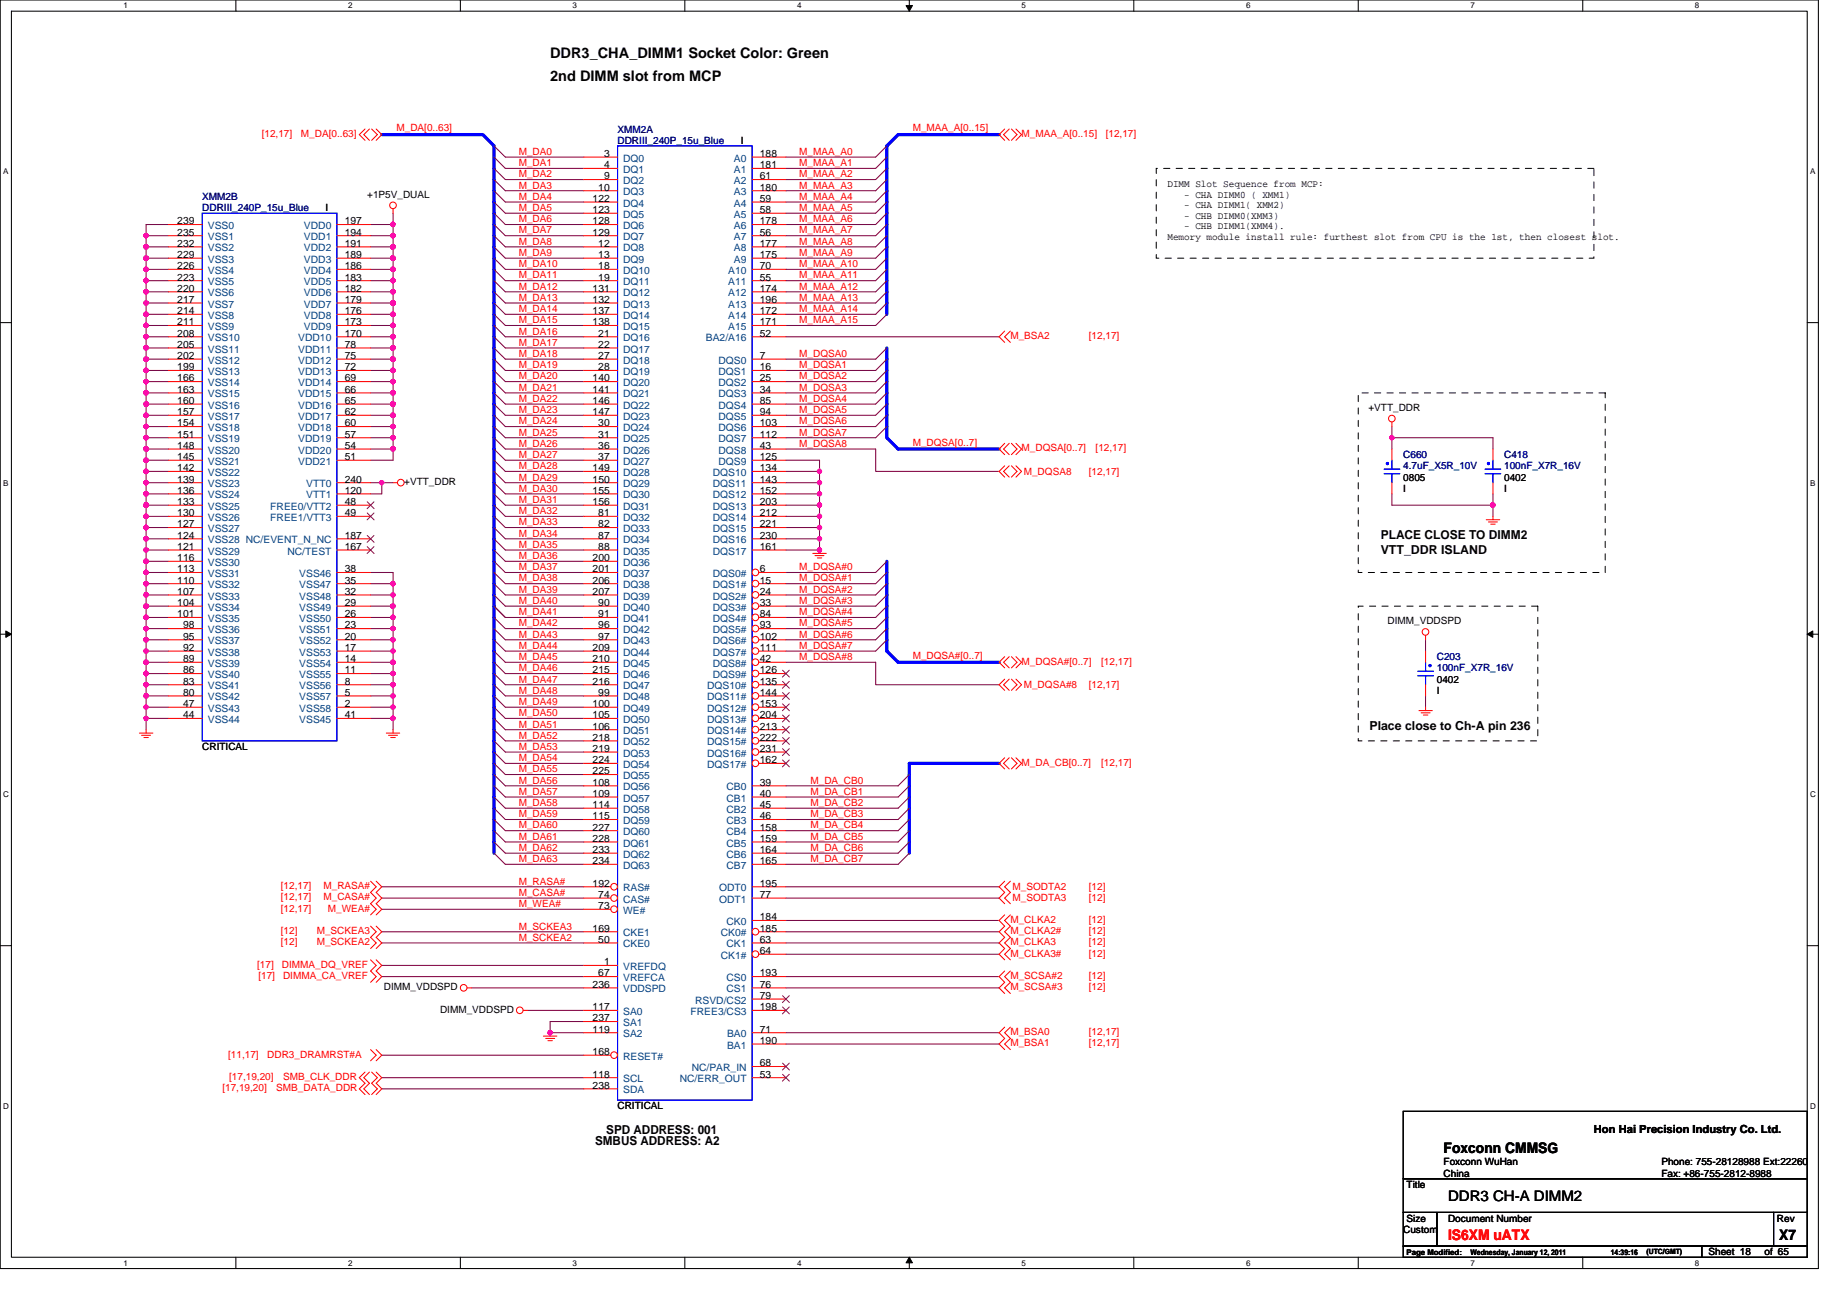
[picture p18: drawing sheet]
<svg xmlns="http://www.w3.org/2000/svg" width="297mm" height="210mm" viewBox="0 0 297 210" stroke-linecap="round" stroke-linejoin="round" font-family="sans-serif">
<defs><g id="words">
<g font-size="2.4">
<text x="89.6" y="9.5">DDR3_CHA_DIMM1 Socket Color: Green</text>
<text x="89.6" y="13.2">2nd DIMM slot from MCP</text>
<text x="235.2" y="187.8">Foxconn CMMSG</text>
<text x="235.9" y="195.6">DDR3 CH-A DIMM2</text>
<text x="289.9" y="202.1">X7</text>
</g>
<text font-size="2.4" fill="#f00" x="235.9" y="202.1">IS6XM uATX</text>
<g font-size="2">
<text x="225" y="87.8">PLACE CLOSE TO DIMM2</text>
<text x="225" y="90.2">VTT_DDR ISLAND</text>
<text x="223.1" y="118.9">Place close to Ch-A pin 236</text>
<text x="98.8" y="184.7">SPD ADDRESS: 001</text>
<text x="97" y="186.6">SMBUS ADDRESS: A2</text>
</g>
<text font-size="1.8" x="259.7" y="184.6">Hon Hai Precision Industry Co. Ltd.</text>
<g font-size="1.7">
<text x="98.4" y="25.6">3</text>
<text x="98.4" y="27.4">4</text>
<text x="98.4" y="29.2">9</text>
<text x="123.8" y="25.6">188</text>
<text x="123.8" y="27.4">181</text>
<text x="123.8" y="29.2">61</text>
<text x="96.6" y="32.9">122</text>
<text x="96.6" y="34.7">123</text>
<text x="97.5" y="31.1">10</text>
<text x="123.8" y="31.1">180</text>
<text x="123.8" y="32.9">59</text>
<text x="123.8" y="34.7">58</text>
<text x="28.9" y="36.6">239</text>
<text x="28.9" y="38.4">235</text>
<text x="28.9" y="40.2">232</text>
<text x="56.2" y="36.6">197</text>
<text x="56.2" y="38.4">194</text>
<text x="56.2" y="40.2">191</text>
<text x="96.6" y="36.6">128</text>
<text x="96.6" y="38.4">129</text>
<text x="97.5" y="40.2">12</text>
<text x="123.8" y="36.6">178</text>
<text x="123.8" y="38.4">56</text>
<text x="123.8" y="40.2">177</text>
<text x="28.9" y="42">229</text>
<text x="28.9" y="43.9">226</text>
<text x="28.9" y="45.7">223</text>
<text x="28.9" y="47.5">220</text>
<text x="56.2" y="42">189</text>
<text x="56.2" y="43.9">186</text>
<text x="56.2" y="45.7">183</text>
<text x="56.2" y="47.5">182</text>
<text x="96.6" y="47.5">131</text>
<text x="97.5" y="42">13</text>
<text x="97.5" y="43.9">18</text>
<text x="97.5" y="45.7">19</text>
<text x="123.8" y="42">175</text>
<text x="123.8" y="43.9">70</text>
<text x="123.8" y="45.7">55</text>
<text x="123.8" y="47.5">174</text>
<text x="28.9" y="49.3">217</text>
<text x="28.9" y="51.2">214</text>
<text x="28.9" y="53">211</text>
<text x="56.2" y="49.3">179</text>
<text x="56.2" y="51.2">176</text>
<text x="56.2" y="53">173</text>
<text x="96.6" y="49.3">132</text>
<text x="96.6" y="51.2">137</text>
<text x="96.6" y="53">138</text>
<text x="123.8" y="49.3">196</text>
<text x="123.8" y="51.2">172</text>
<text x="123.8" y="53">171</text>
<text x="28.9" y="54.8">208</text>
<text x="28.9" y="56.7">205</text>
<text x="28.9" y="58.5">202</text>
<text x="56.2" y="54.8">170</text>
<text x="56.2" y="56.7">78</text>
<text x="56.2" y="58.5">75</text>
<text x="97.5" y="54.8">21</text>
<text x="97.5" y="56.7">22</text>
<text x="97.5" y="58.5">27</text>
<text x="123.8" y="54.8">52</text>
<text x="123.8" y="58.5">7</text>
<text x="28.9" y="60.3">199</text>
<text x="28.9" y="62.1">166</text>
<text x="28.9" y="64">163</text>
<text x="28.9" y="65.8">160</text>
<text x="56.2" y="60.3">72</text>
<text x="56.2" y="62.1">69</text>
<text x="56.2" y="64">66</text>
<text x="56.2" y="65.8">65</text>
<text x="96.6" y="62.1">140</text>
<text x="96.6" y="64">141</text>
<text x="96.6" y="65.8">146</text>
<text x="97.5" y="60.3">28</text>
<text x="123.8" y="60.3">16</text>
<text x="123.8" y="62.1">25</text>
<text x="123.8" y="64">34</text>
<text x="123.8" y="65.8">85</text>
<text x="28.9" y="67.6">157</text>
<text x="28.9" y="69.5">154</text>
<text x="28.9" y="71.3">151</text>
<text x="56.2" y="67.6">62</text>
<text x="56.2" y="69.5">60</text>
<text x="56.2" y="71.3">57</text>
<text x="96.6" y="67.6">147</text>
<text x="97.5" y="69.5">30</text>
<text x="97.5" y="71.3">31</text>
<text x="123.8" y="67.6">94</text>
<text x="123.8" y="69.5">103</text>
<text x="123.8" y="71.3">112</text>
<text x="28.9" y="73.1">148</text>
<text x="28.9" y="75">145</text>
<text x="28.9" y="76.8">142</text>
<text x="56.2" y="73.1">54</text>
<text x="56.2" y="75">51</text>
<text x="96.6" y="76.8">149</text>
<text x="97.5" y="73.1">36</text>
<text x="97.5" y="75">37</text>
<text x="123.8" y="76.8">134</text>
<text x="123.8" y="73.1">43</text>
<text x="123.8" y="75">125</text>
<text x="28.9" y="78.6">139</text>
<text x="28.9" y="80.4">136</text>
<text x="28.9" y="82.3">133</text>
<text x="56.2" y="82.3">48</text>
<text x="56.2" y="78.6">240</text>
<text x="56.2" y="80.4">120</text>
<text x="96.6" y="78.6">150</text>
<text x="96.6" y="80.4">155</text>
<text x="96.6" y="82.3">156</text>
<text x="123.8" y="78.6">143</text>
<text x="123.8" y="80.4">152</text>
<text x="123.8" y="82.3">203</text>
<text x="28.9" y="84.1">130</text>
<text x="28.9" y="85.9">127</text>
<text x="28.9" y="87.8">124</text>
<text x="28.9" y="89.6">121</text>
<text x="56.2" y="84.1">49</text>
<text x="56.2" y="89.6">167</text>
<text x="56.2" y="87.8">187</text>
<text x="97.5" y="84.1">81</text>
<text x="97.5" y="85.9">82</text>
<text x="97.5" y="87.8">87</text>
<text x="97.5" y="89.6">88</text>
<text x="123.8" y="84.1">212</text>
<text x="123.8" y="85.9">221</text>
<text x="123.8" y="87.8">230</text>
<text x="123.8" y="89.6">161</text>
<text x="28.9" y="91.4">116</text>
<text x="28.9" y="93.2">113</text>
<text x="28.9" y="95.1">110</text>
<text x="56.2" y="93.2">38</text>
<text x="56.2" y="95.1">35</text>
<text x="96.6" y="91.4">200</text>
<text x="96.6" y="93.2">201</text>
<text x="96.6" y="95.1">206</text>
<text x="123.8" y="93.2">6</text>
<text x="123.8" y="95.1">15</text>
<text x="28.9" y="96.9">107</text>
<text x="28.9" y="98.7">104</text>
<text x="28.9" y="100.6">101</text>
<text x="56.2" y="98.7">29</text>
<text x="56.2" y="100.6">26</text>
<text x="56.2" y="96.9">32</text>
<text x="96.6" y="96.9">207</text>
<text x="97.5" y="98.7">90</text>
<text x="97.5" y="100.6">91</text>
<text x="123.8" y="96.9">24</text>
<text x="123.8" y="98.7">33</text>
<text x="123.8" y="100.6">84</text>
<text x="29.8" y="102.4">98</text>
<text x="29.8" y="104.2">95</text>
<text x="29.8" y="106">92</text>
<text x="29.8" y="107.9">89</text>
<text x="56.2" y="102.4">23</text>
<text x="56.2" y="104.2">20</text>
<text x="56.2" y="106">17</text>
<text x="56.2" y="107.9">14</text>
<text x="96.6" y="106">209</text>
<text x="96.6" y="107.9">210</text>
<text x="97.5" y="102.4">96</text>
<text x="97.5" y="104.2">97</text>
<text x="123.8" y="102.4">93</text>
<text x="123.8" y="104.2">102</text>
<text x="123.8" y="106">111</text>
<text x="123.8" y="107.9">42</text>
<text x="29.8" y="109.7">86</text>
<text x="29.8" y="111.5">83</text>
<text x="29.8" y="113.3">80</text>
<text x="56.2" y="109.7">11</text>
<text x="56.2" y="111.5">8</text>
<text x="56.2" y="113.3">5</text>
<text x="96.6" y="109.7">215</text>
<text x="96.6" y="111.5">216</text>
<text x="97.5" y="113.3">99</text>
<text x="123.8" y="111.5">135</text>
<text x="123.8" y="113.3">144</text>
<text x="123.8" y="109.7">126</text>
<text x="29.8" y="115.2">47</text>
<text x="29.8" y="117">44</text>
<text x="56.2" y="115.2">2</text>
<text x="56.2" y="117">41</text>
<text x="96.6" y="115.2">100</text>
<text x="96.6" y="117">105</text>
<text x="96.6" y="118.9">106</text>
<text x="123.8" y="115.2">153</text>
<text x="123.8" y="117">204</text>
<text x="123.8" y="118.9">213</text>
<text x="96.6" y="120.7">218</text>
<text x="96.6" y="122.5">219</text>
<text x="96.6" y="124.3">224</text>
<text x="123.8" y="120.7">222</text>
<text x="123.8" y="124.3">162</text>
<text x="123.8" y="122.5">231</text>
<text x="96.6" y="126.2">225</text>
<text x="96.6" y="128">108</text>
<text x="96.6" y="129.8">109</text>
<text x="96.6" y="131.6">114</text>
<text x="123.8" y="128">39</text>
<text x="123.8" y="129.8">40</text>
<text x="123.8" y="131.6">45</text>
<text x="96.6" y="133.5">115</text>
<text x="96.6" y="135.3">227</text>
<text x="96.6" y="137.1">228</text>
<text x="123.8" y="133.5">46</text>
<text x="123.8" y="135.3">158</text>
<text x="123.8" y="137.1">159</text>
<text x="96.6" y="139">233</text>
<text x="96.6" y="140.8">234</text>
<text x="123.8" y="139">164</text>
<text x="123.8" y="140.8">165</text>
<text x="96.6" y="144.4">192</text>
<text x="97.5" y="146.3">74</text>
<text x="97.5" y="148.1">73</text>
<text x="123.8" y="149.9">184</text>
<text x="123.8" y="144.4">195</text>
<text x="123.8" y="146.3">77</text>
<text x="96.6" y="151.8">169</text>
<text x="97.5" y="153.6">50</text>
<text x="123.8" y="151.8">185</text>
<text x="123.8" y="155.4">64</text>
<text x="123.8" y="153.6">63</text>
<text x="96.6" y="160.9">236</text>
<text x="97.5" y="159.1">67</text>
<text x="98.4" y="157.2">1</text>
<text x="123.8" y="159.1">193</text>
<text x="123.8" y="160.9">76</text>
<text x="96.6" y="164.6">117</text>
<text x="96.6" y="166.4">237</text>
<text x="123.8" y="162.7">79</text>
<text x="123.8" y="164.6">198</text>
<text x="96.6" y="171.9">168</text>
<text x="96.6" y="168.2">119</text>
<text x="123.8" y="173.7">68</text>
<text x="123.8" y="168.2">71</text>
<text x="123.8" y="170.1">190</text>
<text x="96.6" y="175.5">118</text>
<text x="96.6" y="177.4">238</text>
<text x="123.8" y="175.5">53</text>
</g>
<g font-size="1.7" fill="#004080">
<text x="101.5" y="26.3">DQ0</text>
<text x="101.5" y="28.2">DQ1</text>
<text x="101.5" y="30">DQ2</text>
<text x="119.6" y="26.3">A0</text>
<text x="119.6" y="28.2">A1</text>
<text x="119.6" y="30">A2</text>
<text x="101.5" y="31.8">DQ3</text>
<text x="101.5" y="33.7">DQ4</text>
<text x="101.5" y="35.5">DQ5</text>
<text x="119.6" y="31.8">A3</text>
<text x="119.6" y="33.7">A4</text>
<text x="119.6" y="35.5">A5</text>
<text x="33.9" y="37.3">VSS0</text>
<text x="33.9" y="39.1">VSS1</text>
<text x="33.9" y="41">VSS2</text>
<text x="49.5" y="37.3">VDD0</text>
<text x="49.5" y="39.1">VDD1</text>
<text x="49.5" y="41">VDD2</text>
<text x="101.5" y="37.3">DQ6</text>
<text x="101.5" y="39.1">DQ7</text>
<text x="101.5" y="41">DQ8</text>
<text x="119.6" y="37.3">A6</text>
<text x="119.6" y="39.1">A7</text>
<text x="119.6" y="41">A8</text>
<text x="33.9" y="42.8">VSS3</text>
<text x="33.9" y="44.6">VSS4</text>
<text x="33.9" y="46.5">VSS5</text>
<text x="49.5" y="42.8">VDD3</text>
<text x="49.5" y="44.6">VDD4</text>
<text x="49.5" y="46.5">VDD5</text>
<text x="101.5" y="42.8">DQ9</text>
<text x="101.5" y="44.6">DQ10</text>
<text x="101.5" y="46.5">DQ11</text>
<text x="118.7" y="44.6">A10</text>
<text x="118.7" y="46.5">A11</text>
<text x="119.6" y="42.8">A9</text>
<text x="33.9" y="48.3">VSS6</text>
<text x="33.9" y="50.1">VSS7</text>
<text x="33.9" y="51.9">VSS8</text>
<text x="33.9" y="53.8">VSS9</text>
<text x="49.5" y="48.3">VDD6</text>
<text x="49.5" y="50.1">VDD7</text>
<text x="49.5" y="51.9">VDD8</text>
<text x="49.5" y="53.8">VDD9</text>
<text x="101.5" y="48.3">DQ12</text>
<text x="101.5" y="50.1">DQ13</text>
<text x="101.5" y="51.9">DQ14</text>
<text x="101.5" y="53.8">DQ15</text>
<text x="118.7" y="48.3">A12</text>
<text x="118.7" y="50.1">A13</text>
<text x="118.7" y="51.9">A14</text>
<text x="118.7" y="53.8">A15</text>
<text x="33.9" y="55.6">VSS10</text>
<text x="33.9" y="57.4">VSS11</text>
<text x="33.9" y="59.2">VSS12</text>
<text x="48.6" y="55.6">VDD10</text>
<text x="48.6" y="57.4">VDD11</text>
<text x="48.6" y="59.2">VDD12</text>
<text x="101.5" y="55.6">DQ16</text>
<text x="101.5" y="57.4">DQ17</text>
<text x="101.5" y="59.2">DQ18</text>
<text x="115" y="55.6">BA2/A16</text>
<text x="117.1" y="59.2">DQS0</text>
<text x="33.9" y="61.1">VSS13</text>
<text x="33.9" y="62.9">VSS14</text>
<text x="33.9" y="64.7">VSS15</text>
<text x="48.6" y="61.1">VDD13</text>
<text x="48.6" y="62.9">VDD14</text>
<text x="48.6" y="64.7">VDD15</text>
<text x="101.5" y="61.1">DQ19</text>
<text x="101.5" y="62.9">DQ20</text>
<text x="101.5" y="64.7">DQ21</text>
<text x="117.1" y="61.1">DQS1</text>
<text x="117.1" y="62.9">DQS2</text>
<text x="117.1" y="64.7">DQS3</text>
<text x="33.9" y="66.6">VSS16</text>
<text x="33.9" y="68.4">VSS17</text>
<text x="33.9" y="70.2">VSS18</text>
<text x="48.6" y="66.6">VDD16</text>
<text x="48.6" y="68.4">VDD17</text>
<text x="48.6" y="70.2">VDD18</text>
<text x="101.5" y="66.6">DQ22</text>
<text x="101.5" y="68.4">DQ23</text>
<text x="101.5" y="70.2">DQ24</text>
<text x="117.1" y="66.6">DQS4</text>
<text x="117.1" y="68.4">DQS5</text>
<text x="117.1" y="70.2">DQS6</text>
<text x="33.9" y="72.1">VSS19</text>
<text x="33.9" y="73.9">VSS20</text>
<text x="33.9" y="75.7">VSS21</text>
<text x="33.9" y="77.5">VSS22</text>
<text x="48.6" y="72.1">VDD19</text>
<text x="48.6" y="73.9">VDD20</text>
<text x="48.6" y="75.7">VDD21</text>
<text x="101.5" y="72.1">DQ25</text>
<text x="101.5" y="73.9">DQ26</text>
<text x="101.5" y="75.7">DQ27</text>
<text x="101.5" y="77.5">DQ28</text>
<text x="116.1" y="77.5">DQS10</text>
<text x="117.1" y="72.1">DQS7</text>
<text x="117.1" y="73.9">DQS8</text>
<text x="117.1" y="75.7">DQS9</text>
<text x="33.9" y="79.4">VSS23</text>
<text x="33.9" y="81.2">VSS24</text>
<text x="33.9" y="83">VSS25</text>
<text x="44" y="83">FREE0/VTT2</text>
<text x="49.9" y="79.4">VTT0</text>
<text x="49.9" y="81.2">VTT1</text>
<text x="101.5" y="79.4">DQ29</text>
<text x="101.5" y="81.2">DQ30</text>
<text x="101.5" y="83">DQ31</text>
<text x="116.1" y="79.4">DQS11</text>
<text x="116.1" y="81.2">DQS12</text>
<text x="116.1" y="83">DQS13</text>
<text x="33.9" y="84.9">VSS26</text>
<text x="33.9" y="86.7">VSS27</text>
<text x="33.9" y="88.5">VSS28 NC/EVENT_N_NC</text>
<text x="44" y="84.9">FREE1/VTT3</text>
<text x="101.5" y="84.9">DQ32</text>
<text x="101.5" y="86.7">DQ33</text>
<text x="101.5" y="88.5">DQ34</text>
<text x="116.1" y="84.9">DQS14</text>
<text x="116.1" y="86.7">DQS15</text>
<text x="116.1" y="88.5">DQS16</text>
<text x="33.9" y="90.3">VSS29</text>
<text x="33.9" y="92.2">VSS30</text>
<text x="33.9" y="94">VSS31</text>
<text x="33.9" y="95.8">VSS32</text>
<text x="46.8" y="90.3">NC/TEST</text>
<text x="48.8" y="94">VSS46</text>
<text x="48.8" y="95.8">VSS47</text>
<text x="101.5" y="90.3">DQ35</text>
<text x="101.5" y="92.2">DQ36</text>
<text x="101.5" y="94">DQ37</text>
<text x="101.5" y="95.8">DQ38</text>
<text x="116.1" y="94">DQS0#</text>
<text x="116.1" y="95.8">DQS1#</text>
<text x="116.1" y="90.3">DQS17</text>
<text x="33.9" y="97.7">VSS33</text>
<text x="33.9" y="99.5">VSS34</text>
<text x="33.9" y="101.3">VSS35</text>
<text x="48.8" y="99.5">VSS49</text>
<text x="48.8" y="101.3">VSS50</text>
<text x="48.8" y="97.7">VSS48</text>
<text x="101.5" y="97.7">DQ39</text>
<text x="101.5" y="99.5">DQ40</text>
<text x="101.5" y="101.3">DQ41</text>
<text x="116.1" y="97.7">DQS2#</text>
<text x="116.1" y="99.5">DQS3#</text>
<text x="116.1" y="101.3">DQS4#</text>
<text x="33.9" y="103.1">VSS36</text>
<text x="33.9" y="105">VSS37</text>
<text x="33.9" y="106.8">VSS38</text>
<text x="48.8" y="103.1">VSS51</text>
<text x="48.8" y="105">VSS52</text>
<text x="48.8" y="106.8">VSS53</text>
<text x="101.5" y="103.1">DQ42</text>
<text x="101.5" y="105">DQ43</text>
<text x="101.5" y="106.8">DQ44</text>
<text x="116.1" y="103.1">DQS5#</text>
<text x="116.1" y="105">DQS6#</text>
<text x="116.1" y="106.8">DQS7#</text>
<text x="33.9" y="108.6">VSS39</text>
<text x="33.9" y="110.5">VSS40</text>
<text x="33.9" y="112.3">VSS41</text>
<text x="48.8" y="108.6">VSS54</text>
<text x="48.8" y="110.5">VSS55</text>
<text x="48.8" y="112.3">VSS56</text>
<text x="101.5" y="108.6">DQ45</text>
<text x="101.5" y="110.5">DQ46</text>
<text x="101.5" y="112.3">DQ47</text>
<text x="115.2" y="112.3">DQS10#</text>
<text x="116.1" y="108.6">DQS8#</text>
<text x="116.1" y="110.5">DQS9#</text>
<text x="33.9" y="114.1">VSS42</text>
<text x="33.9" y="116">VSS43</text>
<text x="33.9" y="117.8">VSS44</text>
<text x="48.8" y="114.1">VSS57</text>
<text x="48.8" y="116">VSS58</text>
<text x="48.8" y="117.8">VSS45</text>
<text x="101.5" y="114.1">DQ48</text>
<text x="101.5" y="116">DQ49</text>
<text x="101.5" y="117.8">DQ50</text>
<text x="101.5" y="119.6">DQ51</text>
<text x="115.2" y="114.1">DQS11#</text>
<text x="115.2" y="116">DQS12#</text>
<text x="115.2" y="117.8">DQS13#</text>
<text x="115.2" y="119.6">DQS14#</text>
<text x="101.5" y="121.4">DQ52</text>
<text x="101.5" y="123.3">DQ53</text>
<text x="101.5" y="125.1">DQ54</text>
<text x="115.2" y="121.4">DQS15#</text>
<text x="115.2" y="125.1">DQS17#</text>
<text x="115.2" y="123.3">DQS16#</text>
<text x="101.5" y="126.9">DQ55</text>
<text x="101.5" y="128.8">DQ56</text>
<text x="101.5" y="130.6">DQ57</text>
<text x="118.4" y="128.8">CB0</text>
<text x="118.4" y="130.6">CB1</text>
<text x="101.5" y="132.4">DQ58</text>
<text x="101.5" y="134.2">DQ59</text>
<text x="101.5" y="136.1">DQ60</text>
<text x="101.5" y="137.9">DQ61</text>
<text x="118.4" y="132.4">CB2</text>
<text x="118.4" y="134.2">CB3</text>
<text x="118.4" y="136.1">CB4</text>
<text x="118.4" y="137.9">CB5</text>
<text x="101.5" y="139.7">DQ62</text>
<text x="101.5" y="141.5">DQ63</text>
<text x="118.4" y="139.7">CB6</text>
<text x="118.4" y="141.5">CB7</text>
<text x="101.5" y="147">CAS#</text>
<text x="101.5" y="145.2">RAS#</text>
<text x="101.5" y="148.9">WE#</text>
<text x="117.2" y="145.2">ODT0</text>
<text x="117.2" y="147">ODT1</text>
<text x="101.5" y="154.3">CKE0</text>
<text x="101.5" y="152.5">CKE1</text>
<text x="117.5" y="152.5">CK0#</text>
<text x="118.4" y="150.7">CK0</text>
<text x="118.4" y="154.3">CK1</text>
<text x="101.5" y="158">VREFDQ</text>
<text x="101.5" y="159.8">VREFCA</text>
<text x="101.5" y="161.7">VDDSPD</text>
<text x="117.5" y="156.2">CK1#</text>
<text x="118.4" y="159.8">CS0</text>
<text x="118.4" y="161.7">CS1</text>
<text x="101.5" y="165.3">SA0</text>
<text x="101.5" y="167.2">SA1</text>
<text x="112.5" y="165.3">FREE3/CS3</text>
<text x="113.3" y="163.5">RSVD/CS2</text>
<text x="101.5" y="172.6">RESET#</text>
<text x="101.5" y="169">SA2</text>
<text x="118.5" y="169">BA0</text>
<text x="118.5" y="170.8">BA1</text>
<text x="101.5" y="176.3">SCL</text>
<text x="101.5" y="178.1">SDA</text>
<text x="110.8" y="176.3">NC/ERR_OUT</text>
<text x="112.7" y="174.5">NC/PAR_IN</text>
</g>
<g font-size="1.6" fill="#f00">
<text x="42.6" y="22.3">[12,17]</text>
<text x="49" y="22.3">M_DA[0..63]</text>
<text x="64.6" y="21.4">M_DA[0..63]</text>
<text x="148.7" y="21.4">M_MAA_A[0..15]</text>
<text x="166.5" y="22.3">M_MAA_A[0..15]</text>
<text x="180.2" y="22.3">[12,17]</text>
<text x="84.5" y="25.2">M_DA0</text>
<text x="84.5" y="27.1">M_DA1</text>
<text x="84.5" y="28.9">M_DA2</text>
<text x="130.2" y="25.2">M_MAA_A0</text>
<text x="130.2" y="27.1">M_MAA_A1</text>
<text x="130.2" y="28.9">M_MAA_A2</text>
<text x="84.5" y="30.7">M_DA3</text>
<text x="84.5" y="32.6">M_DA4</text>
<text x="84.5" y="34.4">M_DA5</text>
<text x="130.2" y="30.7">M_MAA_A3</text>
<text x="130.2" y="32.6">M_MAA_A4</text>
<text x="130.2" y="34.4">M_MAA_A5</text>
<text x="84.5" y="36.2">M_DA6</text>
<text x="84.5" y="38">M_DA7</text>
<text x="84.5" y="39.9">M_DA8</text>
<text x="84.5" y="41.7">M_DA9</text>
<text x="130.2" y="36.2">M_MAA_A6</text>
<text x="130.2" y="38">M_MAA_A7</text>
<text x="130.2" y="39.9">M_MAA_A8</text>
<text x="130.2" y="41.7">M_MAA_A9</text>
<text x="84.5" y="43.5">M_DA10</text>
<text x="84.5" y="45.4">M_DA11</text>
<text x="84.5" y="47.2">M_DA12</text>
<text x="130.2" y="43.5">M_MAA_A10</text>
<text x="130.2" y="45.4">M_MAA_A11</text>
<text x="130.2" y="47.2">M_MAA_A12</text>
<text x="84.5" y="49">M_DA13</text>
<text x="84.5" y="50.8">M_DA14</text>
<text x="84.5" y="52.7">M_DA15</text>
<text x="130.2" y="49">M_MAA_A13</text>
<text x="130.2" y="50.8">M_MAA_A14</text>
<text x="130.2" y="52.7">M_MAA_A15</text>
<text x="84.5" y="54.5">M_DA16</text>
<text x="84.5" y="56.3">M_DA17</text>
<text x="84.5" y="58.1">M_DA18</text>
<text x="84.5" y="60">M_DA19</text>
<text x="130.2" y="58.1">M_DQSA0</text>
<text x="130.2" y="60">M_DQSA1</text>
<text x="164.6" y="55.2">M_BSA2</text>
<text x="177.4" y="55.2">[12,17]</text>
<text x="84.5" y="61.8">M_DA20</text>
<text x="84.5" y="63.6">M_DA21</text>
<text x="84.5" y="65.5">M_DA22</text>
<text x="130.2" y="61.8">M_DQSA2</text>
<text x="130.2" y="63.6">M_DQSA3</text>
<text x="130.2" y="65.5">M_DQSA4</text>
<text x="84.5" y="67.3">M_DA23</text>
<text x="84.5" y="69.1">M_DA24</text>
<text x="84.5" y="71">M_DA25</text>
<text x="130.2" y="67.3">M_DQSA5</text>
<text x="130.2" y="69.1">M_DQSA6</text>
<text x="130.2" y="71">M_DQSA7</text>
<text x="84.5" y="72.8">M_DA26</text>
<text x="84.5" y="74.6">M_DA27</text>
<text x="84.5" y="76.4">M_DA28</text>
<text x="130.2" y="72.8">M_DQSA8</text>
<text x="148.7" y="72.6">M_DQSA[0..7]</text>
<text x="166.5" y="73.5">M_DQSA[0..7]</text>
<text x="166.8" y="77.4">M_DQSA8</text>
<text x="177.4" y="77.4">[12,17]</text>
<text x="178.5" y="73.5">[12,17]</text>
<text x="84.5" y="78.3">M_DA29</text>
<text x="84.5" y="80.1">M_DA30</text>
<text x="84.5" y="81.9">M_DA31</text>
<text x="84.5" y="83.8">M_DA32</text>
<text x="84.5" y="85.6">M_DA33</text>
<text x="84.5" y="87.4">M_DA34</text>
<text x="84.5" y="89.2">M_DA35</text>
<text x="84.5" y="91.1">M_DA36</text>
<text x="84.5" y="92.9">M_DA37</text>
<text x="84.5" y="94.7">M_DA38</text>
<text x="130.2" y="92.9">M_DQSA#0</text>
<text x="130.2" y="94.7">M_DQSA#1</text>
<text x="84.5" y="96.6">M_DA39</text>
<text x="84.5" y="98.4">M_DA40</text>
<text x="84.5" y="100.2">M_DA41</text>
<text x="130.2" y="96.6">M_DQSA#2</text>
<text x="130.2" y="98.4">M_DQSA#3</text>
<text x="130.2" y="100.2">M_DQSA#4</text>
<text x="84.5" y="102">M_DA42</text>
<text x="84.5" y="103.9">M_DA43</text>
<text x="84.5" y="105.7">M_DA44</text>
<text x="84.5" y="107.5">M_DA45</text>
<text x="130.2" y="102">M_DQSA#5</text>
<text x="130.2" y="103.9">M_DQSA#6</text>
<text x="130.2" y="105.7">M_DQSA#7</text>
<text x="130.2" y="107.5">M_DQSA#8</text>
<text x="148.7" y="107.3">M_DQSA#[0..7]</text>
<text x="84.5" y="109.4">M_DA46</text>
<text x="84.5" y="111.2">M_DA47</text>
<text x="84.5" y="113">M_DA48</text>
<text x="166.5" y="108.3">M_DQSA#[0..7]</text>
<text x="166.8" y="112.1">M_DQSA#8</text>
<text x="177.4" y="112.1">[12,17]</text>
<text x="179.4" y="108.3">[12,17]</text>
<text x="84.5" y="114.9">M_DA49</text>
<text x="84.5" y="116.7">M_DA50</text>
<text x="84.5" y="118.5">M_DA51</text>
<text x="84.5" y="120.3">M_DA52</text>
<text x="84.5" y="122.2">M_DA53</text>
<text x="84.5" y="124">M_DA54</text>
<text x="84.5" y="125.8">M_DA55</text>
<text x="166.5" y="124.7">M_DA_CB[0..7]</text>
<text x="179.4" y="124.7">[12,17]</text>
<text x="84.5" y="127.7">M_DA56</text>
<text x="84.5" y="129.5">M_DA57</text>
<text x="84.5" y="131.3">M_DA58</text>
<text x="132.1" y="131.3">M_DA_CB2</text>
<text x="132.1" y="129.5">M_DA_CB1</text>
<text x="132.1" y="127.7">M_DA_CB0</text>
<text x="84.5" y="133.1">M_DA59</text>
<text x="84.5" y="135">M_DA60</text>
<text x="84.5" y="136.8">M_DA61</text>
<text x="132.1" y="136.8">M_DA_CB5</text>
<text x="132.1" y="135">M_DA_CB4</text>
<text x="132.1" y="133.1">M_DA_CB3</text>
<text x="84.5" y="138.6">M_DA62</text>
<text x="84.5" y="140.4">M_DA63</text>
<text x="132.1" y="140.4">M_DA_CB7</text>
<text x="132.1" y="138.6">M_DA_CB6</text>
<text x="45.8" y="148.5">[12,17]</text>
<text x="45.8" y="144.8">[12,17]</text>
<text x="45.8" y="146.7">[12,17]</text>
<text x="52.7" y="144.8">M_RASA#</text>
<text x="52.7" y="146.7">M_CASA#</text>
<text x="53.4" y="148.5">M_WEA#</text>
<text x="84.5" y="147.8">M_WEA#</text>
<text x="84.5" y="145.9">M_CASA#</text>
<text x="84.5" y="144.1">M_RASA#</text>
<text x="165" y="145">M_SODTA2</text>
<text x="165" y="146.9">M_SODTA3</text>
<text x="177.4" y="145">[12]</text>
<text x="177.4" y="146.9">[12]</text>
<text x="45.8" y="152.2">[12]</text>
<text x="45.8" y="154">[12]</text>
<text x="51.6" y="152.2">M_SCKEA3</text>
<text x="51.6" y="154">M_SCKEA2</text>
<text x="84.5" y="151.4">M_SCKEA3</text>
<text x="84.5" y="153.2">M_SCKEA2</text>
<text x="164.6" y="155.8">M_CLKA3#</text>
<text x="164.6" y="154">M_CLKA3</text>
<text x="164.6" y="152.2">M_CLKA2#</text>
<text x="164.6" y="150.3">M_CLKA2</text>
<text x="177.4" y="155.8">[12]</text>
<text x="177.4" y="152.2">[12]</text>
<text x="177.4" y="154">[12]</text>
<text x="177.4" y="150.3">[12]</text>
<text x="41.9" y="157.6">[17]</text>
<text x="42.1" y="159.5">[17]</text>
<text x="45.9" y="157.6">DIMMA_DQ_VREF</text>
<text x="46.1" y="159.5">DIMMA_CA_VREF</text>
<text x="164.6" y="161.3">M_SCSA#3</text>
<text x="164.6" y="159.5">M_SCSA#2</text>
<text x="177.4" y="161.3">[12]</text>
<text x="177.4" y="159.5">[12]</text>
<text x="37.2" y="172.3">[11,17]</text>
<text x="43.6" y="172.3">DDR3_DRAMRST#A</text>
<text x="164.6" y="170.5">M_BSA1</text>
<text x="164.6" y="168.6">M_BSA0</text>
<text x="177.4" y="170.5">[12,17]</text>
<text x="177.4" y="168.6">[12,17]</text>
<text x="36.2" y="177.8">[17,19,20]</text>
<text x="37.3" y="175.9">[17,19,20]</text>
<text x="45" y="177.8">SMB_DATA_DDR</text>
<text x="46.1" y="175.9">SMB_CLK_DDR</text>
</g>
<g font-size="1.6" fill="#000080">
<text x="100.6" y="21.6">XMM2A</text>
<text x="100.6" y="23.4">DDRIII_240P_15u_Blue</text>
<text x="33" y="32.6">XMM2B</text>
<text x="33" y="34.4">DDRIII_240P_15u_Blue</text>
<text x="228.6" y="74.6">C660</text>
<text x="228.6" y="76.5">4.7uF_X5R_10V</text>
<text x="245.1" y="74.6">C418</text>
<text x="245.1" y="76.5">100nF_X7R_16V</text>
<text x="234.1" y="107.5">C203</text>
<text x="234.1" y="109.4">100nF_X7R_16V</text>
</g>
<g font-size="1.6">
<text x="120.7" y="23.4">I</text>
<text x="53.1" y="34.4">I</text>
<text x="59.8" y="32.2">+1P5V_DUAL</text>
<text x="190.2" y="30.5">DIMM Slot Sequence from MCP:</text>
<text x="193" y="32.2">- CHA DIMM0 ( XMM1)</text>
<text x="193" y="34">- CHA DIMM1( XMM2)</text>
<text x="193" y="35.7">- CHB DIMM0(XMM3)</text>
<text x="190.2" y="39.1">Memory module install rule: furthest slot from CPU is the 1st, then closest slot.</text>
<text x="193" y="37.4">- CHB DIMM1(XMM4).</text>
<text x="223" y="67">+VTT_DDR</text>
<text x="65.9" y="79">+VTT_DDR</text>
<text x="228.6" y="78.3">0805</text>
<text x="228.6" y="80.1">I</text>
<text x="245.1" y="78.3">0402</text>
<text x="245.1" y="80.1">I</text>
<text x="226.1" y="101.7">DIMM_VDDSPD</text>
<text x="234.1" y="113">I</text>
<text x="234.1" y="111.2">0402</text>
<text x="33" y="122.2">CRITICAL</text>
<text x="62.6" y="161.3">DIMM_VDDSPD</text>
<text x="71.7" y="165">DIMM_VDDSPD</text>
<text x="100.6" y="180.7">CRITICAL</text>
<text x="235.2" y="189.8">Foxconn WuHan</text>
<text x="235.2" y="191.7">China</text>
<text x="270.7" y="189.8">Phone: 755-28128988 Ext:22260</text>
<text x="270.7" y="191.7">Fax: +86-755-2812-8988</text>
<text x="229.2" y="193.5">Title</text>
<text x="228.6" y="200.8">Custom</text>
<text x="229.2" y="199">Size</text>
<text x="235.9" y="199">Document Number</text>
<text x="289.5" y="199">Rev</text>
<text x="278.4" y="204.5">Sheet 18</text>
<text x="287.5" y="204.5">of 65</text>
</g>
<g font-size="1.3">
<text x="20.1" y="1.4">1</text>
<text x="56.7" y="1.4">2</text>
<text x="93.3" y="1.4">3</text>
<text x="129.9" y="1.4">4</text>
<text x="166.5" y="1.4">5</text>
<text x="203" y="1.4">6</text>
<text x="239.6" y="1.4">7</text>
<text x="276.2" y="1.4">8</text>
<text x=".5" y="28.4">A</text>
<text x="294.9" y="28.4">A</text>
<text x=".5" y="79.1">B</text>
<text x="294.9" y="79.1">B</text>
<text x=".5" y="129.9">C</text>
<text x="294.9" y="129.9">C</text>
<text x=".5" y="180.6">D</text>
<text x="294.9" y="180.6">D</text>
<text x="20.1" y="206.2">1</text>
<text x="56.7" y="206.2">2</text>
<text x="93.3" y="206.2">3</text>
<text x="129.9" y="206.2">4</text>
<text x="166.5" y="206.2">5</text>
<text x="203" y="206.2">6</text>
<text x="229.2" y="204.4">Page Modified:</text>
<text x="239.6" y="206.2">7</text>
<text x="239.6" y="204.4">Wednesday, January 12, 2011</text>
<text x="262.5" y="204.4">14:39:16</text>
<text x="276.2" y="206.2">8</text>
</g>
<text font-size="1.2" x="268.3" y="204.3">(UTC/GMT)</text>
</g></defs>
<path d="M0 0h296.3v206.7h-296.3zM1.9 1.8h292.6v203h-292.6z" fill="none" stroke="#000" stroke-width=".17"/>
<g fill="#fff">
<path d="M20.1 .2h.8v1.5h-.8z"/>
<path d="M20.1 205h.8v1.5h-.8z"/>
</g>
<path d="M38.4 0v1.8M38.4 204.8v1.8" fill="none" stroke="#000" stroke-width=".17"/>
<g fill="#fff">
<path d="M56.7 .2h.7v1.5h-.7z"/>
<path d="M56.7 205h.7v1.5h-.7z"/>
</g>
<path d="M75 0v1.8M75 204.8v1.8" fill="none" stroke="#000" stroke-width=".17"/>
<g fill="#fff">
<path d="M93.3 .2h.7v1.5h-.7z"/>
<path d="M93.3 205h.7v1.5h-.7z"/>
</g>
<path d="M111.6 0v1.8M111.6 204.8v1.8" fill="none" stroke="#000" stroke-width=".17"/>
<g fill="#fff">
<path d="M129.9 .2h.7v1.5h-.7z"/>
<path d="M129.9 205h.7v1.5h-.7z"/>
</g>
<path d="M148.2 0v1.8M148.2 204.8v1.8" fill="none" stroke="#000" stroke-width=".17"/>
<path d="M147.6 .9h1.1l-.5 .9zM148.2 204.8l.5 .9h-1.1z" fill="#000" stroke="#000" stroke-width=".16"/>
<g fill="#fff">
<path d="M166.5 .2h.7v1.5h-.7z"/>
<path d="M166.5 205h.7v1.5h-.7z"/>
</g>
<path d="M184.7 0v1.8M184.7 204.8v1.8" fill="none" stroke="#000" stroke-width=".17"/>
<g fill="#fff">
<path d="M203 .2h.7v1.5h-.7z"/>
<path d="M203 205h.7v1.5h-.7z"/>
</g>
<path d="M221.3 0v1.8M221.3 204.8v1.8" fill="none" stroke="#000" stroke-width=".17"/>
<g fill="#fff">
<path d="M239.6 .2h.7v1.5h-.7z"/>
<path d="M239.6 205h.7v1.5h-.7z"/>
</g>
<path d="M257.9 0v1.8M257.9 204.8v1.8" fill="none" stroke="#000" stroke-width=".17"/>
<g fill="#fff">
<path d="M276.2 .2h.7v1.5h-.7z"/>
<path d="M276.2 205h.7v1.5h-.7z"/>
<path d="M.5 27.2h.9v1.4h-.9z"/>
<path d="M294.9 27.2h.9v1.4h-.9z"/>
<path d="M.5 77.9h.9v1.5h-.9z"/>
<path d="M294.9 77.9h.9v1.5h-.9z"/>
</g>
<path d="M0 52.6h1.9M294.5 52.6h1.8" fill="none" stroke="#000" stroke-width=".17"/>
<g fill="#fff">
<path d="M.5 128.7h1v1.4h-1z"/>
<path d="M294.9 128.7h1v1.4h-1z"/>
</g>
<path d="M0 103.3h1.9M294.5 103.3h1.8" fill="none" stroke="#000" stroke-width=".17"/>
<path d="M.9 102.8l1 .5-1 .5zM294.5 103.3l.9-.5v1z" fill="#000" stroke="#000" stroke-width=".16"/>
<g fill="#fff">
<path d="M.5 179.4h1v1.5h-1z"/>
<path d="M294.9 179.4h1v1.5h-1z"/>
</g>
<path d="M0 154.1h1.9M294.5 154.1h1.8M228.6 181h65.9v11h-65.9zM228.6 192h65.9v5.5h-65.9zM228.6 197.5h5.5v5.5h-5.5zM234.1 197.5h54.9v5.5h-54.9zM289 197.5h5.5v5.5h-5.5zM228.6 203h48.7v1.8h-48.7zM277.3 203h17.2v1.8h-17.2z" fill="none" stroke="#000" stroke-width=".17"/>
<path d="M62.2 21.9h16.5l1.8 1.9v115.2M162.8 21.9h-16.5l-1.8 1.9v27.4M144.5 56.7v14.6l1.8 1.9h16.5M144.5 91.4v14.7l1.8 1.8h16.5M162.8 124.4h-14.6v14.6" fill="none" stroke="#00f" stroke-width=".53"/>
<g fill="none" stroke="#800040" stroke-width=".17">
<path d="M23.8 38.4v1.8M23.8 38.4h3.7M27.5 36.6h-3.7v1.8M60.4 38.4h3.6M60.4 36.6h3.6M64 38.4v1.8M64 34.7v1.9M64 36.6v1.8M80.5 23.8l1.8 1.8h12.8M80.5 25.6l1.8 1.8h12.8M80.5 27.4l1.8 1.9h12.8M80.5 29.3l1.8 1.8h12.8"/>
<path d="M80.5 31.1l1.8 1.8h12.8M80.5 32.9l1.8 1.8h12.8M80.5 34.7l1.8 1.9h12.8M80.5 36.6l1.8 1.8h12.8M80.5 38.4l1.8 1.8h12.8M144.5 23.8l-1.8 1.8h-14.6M144.5 25.6l-1.8 1.8h-14.6M144.5 27.4l-1.8 1.9h-14.6M144.5 29.3l-1.8 1.8h-14.6M144.5 31.1l-1.8 1.8h-14.6M144.5 32.9l-1.8 1.8h-14.6M144.5 34.7l-1.8 1.9h-14.6"/>
<path d="M144.5 36.6l-1.8 1.8h-14.6M144.5 38.4l-1.8 1.8h-14.6M23.8 45.7v1.8M23.8 43.9v1.8M23.8 54.9v1.8M23.8 58.5v1.8M23.8 56.7v1.8M23.8 53v1.9M23.8 49.4v1.8M23.8 40.2v1.9M23.8 51.2v1.8M23.8 47.5v1.9"/>
<path d="M23.8 42.1v1.8M23.8 47.5h3.7M23.8 43.9h3.7M23.8 56.7h3.7M23.8 54.9h3.7M23.8 53h3.7M23.8 51.2h3.7M23.8 49.4h3.7M23.8 42.1h3.7M23.8 58.5h3.7M23.8 45.7h3.7M23.8 40.2h3.7"/>
<path d="M60.4 54.9h3.6M60.4 45.7h3.6M60.4 40.2h3.6M60.4 51.2h3.6M60.4 42.1h3.6M60.4 53h3.6M60.4 58.5h3.6M60.4 47.5h3.6M60.4 43.9h3.6M60.4 49.4h3.6M60.4 56.7h3.6M64 58.5v1.8"/>
<path d="M64 56.7v1.8M64 54.9v1.8M64 43.9v1.8M64 42.1v1.8M64 40.2v1.9M64 49.4v1.8M64 47.5v1.9M64 45.7v1.8M64 51.2v1.8M64 53v1.9M80.5 42.1l1.8 1.8h12.8M80.5 43.9l1.8 1.8h12.8"/>
<path d="M80.5 45.7l1.8 1.8h12.8M80.5 47.5l1.8 1.9h12.8M80.5 49.4l1.8 1.8h12.8M80.5 51.2l1.8 1.8h12.8M80.5 53l1.8 1.9h12.8M80.5 54.9l1.8 1.8h12.8M80.5 56.7l1.8 1.8h12.8M80.5 58.5l1.8 1.8h12.8M80.5 40.2l1.8 1.9h12.8M128.1 54.9h34.7M144.5 56.7l-1.8 1.8h-14.6M144.5 58.5l-1.8 1.8h-14.6"/>
<path d="M144.5 42.1l-1.8 1.8h-14.6M144.5 43.9l-1.8 1.8h-14.6M144.5 45.7l-1.8 1.8h-14.6M144.5 47.5l-1.8 1.9h-14.6M144.5 49.4l-1.8 1.8h-14.6M144.5 40.2l-1.8 1.9h-14.6M144.5 51.2l-1.8 1.8h-14.6M23.8 71.3v1.9M23.8 73.2v1.8M23.8 75v1.8M23.8 76.8v1.8M23.8 67.6v1.9"/>
<path d="M23.8 64v1.8M23.8 62.2v1.8M23.8 60.3v1.9M23.8 78.6v1.9M23.8 69.5v1.8M23.8 71.3h3.7M23.8 78.6h3.7M23.8 69.5h3.7M23.8 65.8v1.8h3.7M23.8 75h3.7M23.8 64h3.7M23.8 65.8h3.7"/>
<path d="M23.8 60.3h3.7M23.8 73.2h3.7M23.8 62.2h3.7M23.8 76.8h3.7M60.4 69.5h3.6M60.4 78.6h1.8M60.4 60.3h3.6M60.4 71.3h3.6M60.4 64h3.6M60.4 67.6h3.6M60.4 65.8h3.6M60.4 73.2h3.6"/>
<path d="M60.4 62.2h3.6M62.2 78.6v1.9h-1.8M62.2 78.6h1.8M64 69.5v1.8M64 71.3v1.9M64 73.2v1.8h-3.6M64 67.6v1.9M64 65.8v1.8M64 64v1.8M64 62.2v1.8M64 60.3v1.9M80.5 60.3l1.8 1.9h12.8"/>
<path d="M80.5 62.2l1.8 1.8h12.8M80.5 64l1.8 1.8h12.8M80.5 65.8l1.8 1.8h12.8M80.5 67.6l1.8 1.9h12.8M80.5 69.5l1.8 1.8h12.8M80.5 71.3l1.8 1.9h12.8M80.5 73.2l1.8 1.8h12.8M80.5 75l1.8 1.8h12.8M80.5 76.8l1.8 1.8h12.8M80.5 78.6l1.8 1.9h12.8M128.1 73.2h14.6v3.6h20.1M128.1 78.6h5.4"/>
<path d="M128.1 75h5.4v1.8M128.1 76.8h5.4M133.5 76.8v1.8M133.5 78.6v1.9M144.5 60.3l-1.8 1.9h-14.6M144.5 62.2l-1.8 1.8h-14.6M144.5 64l-1.8 1.8h-14.6M144.5 65.8l-1.8 1.8h-14.6M144.5 67.6l-1.8 1.9h-14.6M144.5 69.5l-1.8 1.8h-14.6M226.8 71.3h16.5v1.9M226.8 69.5v3.7"/>
<path d="M23.8 91.4v1.9M23.8 89.6v1.8M23.8 96.9v1.8M23.8 84.1v1.8M23.8 87.8v1.8M23.8 82.3v1.8M23.8 98.7v1.9M23.8 80.5v1.8M23.8 93.3v1.8M23.8 95.1v1.8M23.8 85.9v1.9M23.8 93.3h3.7"/>
<path d="M23.8 89.6h3.7M23.8 98.7h3.7M23.8 96.9h3.7M23.8 85.9h3.7M23.8 84.1h3.7M23.8 87.8h3.7M23.8 82.3h3.7M23.8 80.5h3.7M23.8 91.4h3.7M23.8 95.1h3.7M60.4 93.3h3.6v1.8M60.4 96.9h3.6"/>
<path d="M60.4 95.1h3.6M60.4 98.7h3.6M64 98.7v1.9M64 95.1v1.8M64 96.9v1.8M80.5 80.5l1.8 1.8h12.8M80.5 82.3l1.8 1.8h12.8M80.5 84.1l1.8 1.8h12.8M80.5 85.9l1.8 1.9h12.8M80.5 87.8l1.8 1.8h12.8M80.5 89.6l1.8 1.8h12.8M80.5 91.4l1.8 1.9h12.8"/>
<path d="M80.5 93.3l1.8 1.8h12.8M80.5 95.1l1.8 1.8h12.8M80.5 96.9l1.8 1.8h12.8M80.5 98.7l1.8 1.9h12.8M128.1 85.9h5.4M128.1 80.5h5.4M128.1 87.8h5.4M128.1 82.3h5.4M128.1 84.1h5.4M133.5 80.5v1.8M133.5 87.8v1.8h-5.4M133.5 85.9v1.9"/>
<path d="M133.5 82.3v1.8M133.5 84.1v1.8M144.5 91.4l-1.8 1.9h-14.6M144.5 93.3l-1.8 1.8h-14.6M144.5 95.1l-1.8 1.8h-14.6M144.5 96.9l-1.8 1.8h-14.6M144.5 98.7l-1.8 1.9h-14.6M226.8 80.5v1.8h16.5M243.3 82.3v1.8M243.3 80.5v1.8M23.8 102.4h3.7M23.8 115.2v1.8"/>
<path d="M23.8 104.2v1.9M23.8 107.9v1.8M23.8 106.1v1.8M23.8 117v1.9M23.8 111.5v1.9M23.8 100.6v1.8M23.8 109.7v1.8M23.8 102.4v1.8M23.8 117h3.7M23.8 113.4v1.8h3.7M23.8 104.2h3.7M23.8 106.1h3.7"/>
<path d="M23.8 109.7h3.7M23.8 111.5h3.7M23.8 100.6h3.7M23.8 113.4h3.7M23.8 107.9h3.7M60.4 115.2h3.6M60.4 113.4h3.6M60.4 102.4h3.6M60.4 104.2h3.6M60.4 107.9h3.6M60.4 109.7h3.6M60.4 100.6h3.6"/>
<path d="M60.4 111.5h3.6M60.4 106.1h3.6M60.4 117h3.6M64 111.5v1.9M64 107.9v1.8M64 100.6v1.8M64 109.7v1.8M64 102.4v3.7M64 115.2v1.8M64 117v1.9M64 106.1v1.8M64 113.4v1.8"/>
<path d="M80.5 100.6l1.8 1.8h12.8M80.5 102.4l1.8 1.8h12.8M80.5 104.2l1.8 1.9h12.8M80.5 106.1l1.8 1.8h12.8M80.5 107.9l1.8 1.8h12.8M80.5 109.7l1.8 1.8h12.8M80.5 111.5l1.8 1.9h12.8M80.5 113.4l1.8 1.8h12.8M80.5 115.2l1.8 1.8h12.8M80.5 117l1.8 1.9h12.8M80.5 118.9l1.8 1.8h12.8M128.1 107.9h14.6v3.6h20.1"/>
<path d="M144.5 100.6l-1.8 1.8h-14.6M144.5 102.4l-1.8 1.8h-14.6M144.5 104.2l-1.8 1.9h-14.6M232.3 104.2v1.9M232.3 113.4v1.8M80.5 120.7l1.8 1.8h12.8M80.5 122.5l1.8 1.9h12.8M80.5 124.4l1.8 1.8h12.8M80.5 126.2l1.8 1.8h12.8M80.5 128l1.8 1.8h12.8M80.5 129.8l1.8 1.9h12.8M80.5 131.7l1.8 1.8h12.8"/>
<path d="M80.5 133.5l1.8 1.8h12.8M80.5 135.3l1.8 1.9h12.8M80.5 137.2l1.8 1.8h12.8M80.5 139l1.8 1.8h12.8M148.2 139l-1.9 1.8h-18.2M148.2 137.2l-1.9 1.8h-18.2M148.2 133.5l-1.9 1.8h-18.2M148.2 131.7l-1.9 1.8h-18.2M148.2 126.2l-1.9 1.8h-18.2M148.2 135.3l-1.9 1.9h-18.2M148.2 129.8l-1.9 1.9h-18.2M148.2 128l-1.9 1.8h-18.2"/>
<path d="M62.2 159.1h32.9M62.2 157.3h32.9M62.2 148.1h32.9M62.2 146.3h32.9M62.2 144.5h32.9M62.2 151.8h32.9M62.2 153.6h32.9M128.1 144.5h34.7M128.1 146.3h34.7M128.1 153.6h34.7M128.1 155.4h34.7M128.1 149.9h34.7"/>
<path d="M128.1 151.8h34.7M128.1 159.1h34.7M62.2 175.6h32.9M62.2 177.4h32.9M62.2 171.9h32.9M76.8 160.9h18.3M86 164.6h9.1M95.1 166.4h-5.5v1.8h5.5M128.1 160.9h34.7M128.1 170.1h34.7M128.1 168.2h34.7"/>
</g>
<g fill="#f0f" stroke="#f0f" stroke-width=".17">
<circle cx="89.6" cy="168.2" r=".36"/>
<circle cx="64" cy="71.3" r=".36"/>
<circle cx="64" cy="69.5" r=".36"/>
<circle cx="64" cy="73.1" r=".36"/>
<circle cx="64" cy="67.6" r=".36"/>
<circle cx="64" cy="65.8" r=".36"/>
<circle cx="64" cy="64" r=".36"/>
<circle cx="64" cy="62.2" r=".36"/>
<circle cx="64" cy="60.3" r=".36"/>
<circle cx="64" cy="58.5" r=".36"/>
<circle cx="64" cy="56.7" r=".36"/>
<circle cx="64" cy="54.8" r=".36"/>
<circle cx="64" cy="45.7" r=".36"/>
<circle cx="64" cy="43.9" r=".36"/>
<circle cx="64" cy="42" r=".36"/>
<circle cx="64" cy="40.2" r=".36"/>
<circle cx="64" cy="51.2" r=".36"/>
<circle cx="64" cy="49.4" r=".36"/>
<circle cx="64" cy="47.5" r=".36"/>
<circle cx="64" cy="38.4" r=".36"/>
<circle cx="64" cy="53" r=".36"/>
<circle cx="64" cy="36.6" r=".36"/>
<circle cx="23.8" cy="117" r=".35"/>
<circle cx="23.8" cy="115.2" r=".35"/>
<circle cx="64" cy="111.5" r=".36"/>
<circle cx="64" cy="98.7" r=".36"/>
<circle cx="64" cy="107.9" r=".36"/>
<circle cx="62.2" cy="78.6" r=".35"/>
<circle cx="64" cy="100.6" r=".36"/>
<circle cx="64" cy="113.4" r=".36"/>
<circle cx="64" cy="115.2" r=".36"/>
<circle cx="64" cy="96.9" r=".36"/>
<circle cx="64" cy="95.1" r=".36"/>
<circle cx="64" cy="102.4" r=".36"/>
<circle cx="64" cy="104.2" r=".36"/>
<circle cx="64" cy="109.7" r=".36"/>
<circle cx="64" cy="106.1" r=".36"/>
<circle cx="64" cy="117" r=".36"/>
<circle cx="23.8" cy="93.2" r=".35"/>
<circle cx="23.8" cy="91.4" r=".36"/>
<circle cx="23.8" cy="89.6" r=".35"/>
<circle cx="23.8" cy="47.5" r=".35"/>
<circle cx="23.8" cy="45.7" r=".36"/>
<circle cx="23.8" cy="43.9" r=".35"/>
<circle cx="23.8" cy="71.3" r=".35"/>
<circle cx="23.8" cy="73.1" r=".36"/>
<circle cx="23.8" cy="75" r=".35"/>
<circle cx="23.8" cy="76.8" r=".36"/>
<circle cx="23.8" cy="78.6" r=".35"/>
<circle cx="23.8" cy="98.7" r=".35"/>
<circle cx="23.8" cy="96.9" r=".35"/>
<circle cx="23.8" cy="104.2" r=".36"/>
<circle cx="23.8" cy="106.1" r=".35"/>
<circle cx="23.8" cy="56.7" r=".35"/>
<circle cx="23.8" cy="54.8" r=".36"/>
<circle cx="23.8" cy="109.7" r=".36"/>
<circle cx="23.8" cy="107.9" r=".35"/>
<circle cx="23.8" cy="113.4" r=".36"/>
<circle cx="23.8" cy="111.5" r=".35"/>
<circle cx="23.8" cy="69.5" r=".35"/>
<circle cx="23.8" cy="67.6" r=".36"/>
<circle cx="23.8" cy="65.8" r=".35"/>
<circle cx="23.8" cy="64" r=".36"/>
<circle cx="23.8" cy="62.2" r=".35"/>
<circle cx="23.8" cy="60.3" r=".35"/>
<circle cx="23.8" cy="58.5" r=".36"/>
<circle cx="23.8" cy="53" r=".35"/>
<circle cx="23.8" cy="85.9" r=".36"/>
<circle cx="23.8" cy="84.1" r=".35"/>
<circle cx="23.8" cy="87.8" r=".35"/>
<circle cx="23.8" cy="82.3" r=".36"/>
<circle cx="23.8" cy="80.4" r=".35"/>
<circle cx="23.8" cy="51.2" r=".35"/>
<circle cx="23.8" cy="49.4" r=".36"/>
<circle cx="23.8" cy="38.4" r=".35"/>
<circle cx="23.8" cy="102.4" r=".35"/>
<circle cx="23.8" cy="100.6" r=".36"/>
<circle cx="23.8" cy="42" r=".35"/>
<circle cx="23.8" cy="40.2" r=".36"/>
<circle cx="23.8" cy="95.1" r=".36"/>
<circle cx="226.8" cy="71.3" r=".35"/>
<circle cx="243.2" cy="82.3" r=".36"/>
<circle cx="133.5" cy="78.6" r=".35"/>
<circle cx="133.5" cy="82.3" r=".36"/>
<circle cx="133.5" cy="87.8" r=".35"/>
<circle cx="133.5" cy="80.4" r=".35"/>
<circle cx="133.5" cy="84.1" r=".35"/>
<circle cx="133.5" cy="85.9" r=".36"/>
<circle cx="133.5" cy="76.8" r=".36"/>
<circle cx="133.5" cy="89.6" r=".35"/>
</g>
<g fill="none" stroke="#f00" stroke-width=".17">
<path d="M59.5 21l-1 .9 1 1M60.2 21l-.9 .9 .9 1M60.6 21l.9 .9-.9 1M61.3 21l.9 .9-.9 1M64 34v.7M163.7 21l-.9 .9 .9 1M164.4 21l-.9 .9 .9 1M164.8 21l.9 .9-.9 1M165.5 21l1 .9-1 1M163.7 53.9l-.9 1 .9 .9M164.6 53.9l-.9 1 .9 .9M64 78.6h.8"/>
<path d="M163.7 72.2l-.9 1 .9 .9M163.7 75.9l-.9 .9 .9 .9M164.4 72.2l-.9 1 .9 .9M164.4 75.9l-.9 .9 .9 .9M164.8 72.2l.9 1-.9 .9M164.8 75.9l.9 .9-.9 .9M165.5 72.2l1 1-1 .9M165.5 75.9l1 .9-1 .9M226.8 68.7v.8M226.8 73.2v1.8M226.8 78.6v1.9M132.4 90.1h2.2"/>
<path d="M132.8 90.5h1.5M133.2 90.9h.7M133.5 89.6v.5M242.2 84.7h2.2M242.5 85h1.5M242.9 85.4h.7M243.3 84.1v.6M22.7 119.4h2.2M23.1 119.8h1.4M23.8 118.9v.5M62.9 119.4h2.2M63.3 119.8h1.5"/>
<path d="M64 118.9v.5M163.7 107l-.9 .9 .9 .9M163.7 110.6l-.9 .9 .9 1M164.4 107l-.9 .9 .9 .9M164.4 110.6l-.9 .9 .9 1M164.8 107l.9 .9-.9 .9M164.8 110.6l.9 .9-.9 1M165.5 107l1 .9-1 .9M165.5 110.6l1 .9-1 1M231.2 115.8h2.2M231.6 116.1h1.4M231.9 116.5h.8"/>
<path d="M232.3 115.2v.6M232.3 103.5v.7M232.3 106.1v1.8M232.3 111.5v1.9M23.4 120.1h.8M63.7 120.1h.7M163.7 123.4l-.9 1 .9 .9M164.4 123.4l-.9 1 .9 .9M164.8 123.4l.9 1-.9 .9M165.5 123.4l1 1-1 .9M60.4 143.6l.9 .9-.9 .9 .9 .9-.9 .9 .9 .9-.9 .9M60.4 156.4l.9 .9-.9 .9 .9 .9-.9 .9"/>
<path d="M60.4 150.9l.9 .9-.9 .9 .9 .9-.9 .9M61.3 143.6l.9 .9-.9 .9 .9 .9-.9 .9 .9 .9-.9 .9M61.3 156.4l.9 .9-.9 .9 .9 .9-.9 .9M61.3 150.9l.9 .9-.9 .9 .9 .9-.9 .9M122.6 149.9h5.5M163.7 149l-.9 .9 .9 1-.9 .9 .9 .9-.9 .9 .9 .9-.9 .9 .9 1M163.7 158.2l-.9 .9 .9 .9-.9 .9 .9 .9M163.7 143.6l-.9 .9 .9 .9-.9 .9 .9 .9M164.6 149l-.9 .9 .9 1-.9 .9 .9 .9-.9 .9 .9 .9-.9 .9 .9 1M164.6 158.2l-.9 .9 .9 .9-.9 .9 .9 .9M164.6 143.6l-.9 .9 .9 .9-.9 .9 .9 .9M59.5 174.6l-1 1 1 .9-1 .9 1 .9"/>
<path d="M60.2 174.6l-.9 1 .9 .9-.9 .9 .9 .9M60.4 171l.9 .9-.9 .9M60.6 174.6l.9 1-.9 .9 .9 .9-.9 .9M61.3 174.6l.9 1-.9 .9 .9 .9-.9 .9M61.3 171l.9 .9-.9 .9M76.1 160.9h.7M85.3 164.6h.7M88.5 168.8h2.2M88.9 169.2h1.5M89.3 169.5h.7M89.6 168.2v.6M163.7 167.3l-.9 .9 .9 1-.9 .9 .9 .9"/>
<path d="M164.6 167.3l-.9 .9 .9 1-.9 .9 .9 .9"/>
<circle cx="64" cy="33.5" r=".54"/>
<circle cx="65.3" cy="78.6" r=".54"/>
<circle cx="226.8" cy="68.2" r=".54"/>
<circle cx="232.3" cy="102.9" r=".54"/>
<circle cx="75.5" cy="160.9" r=".54"/>
<circle cx="84.7" cy="164.6" r=".54"/>
</g>
<path d="M188.4 27.4h71.3v14.7h-71.3zM221.3 64h40.3v29.3h-40.3zM221.3 98.7h29.3v22h-29.3z" fill="none" stroke="#000" stroke-width=".16" stroke-dasharray="1 1 1 1 1 1 1 1"/>
<path d="M100.6 23.8h22v155.4h-22zM225.5 77.2h2.6M225.5 76.4h2.6M226.8 77.2v1.4M226.8 75v1.4M231 109.3h2.6M231 110.1h2.6M232.3 110.1v1.4M232.3 107.9v1.4" fill="none" stroke="#00f" stroke-width=".17"/>
<g fill="#00f" stroke="#00f" stroke-width=".17">
<path d="M225.9 75.4h.3v.2h-.3z" fill-rule="evenodd"/>
<path d="M225.9 75.4h.3v.2h-.3z" fill-rule="evenodd"/>
<path d="M232.9 108.3h.2v.3h-.2z" fill-rule="evenodd"/>
<path d="M232.9 108.3h.2v.3h-.2z" fill-rule="evenodd"/>
</g>
<circle cx="123.1" cy="151.8" r=".54" fill="#fff" stroke="#f00" stroke-width=".17"/>
<path d="M122.6 153.6h5.5M123.7 151.8h4.4" fill="none" stroke="#f00" stroke-width=".17"/>
<circle cx="123.1" cy="155.4" r=".54" fill="#fff" stroke="#f00" stroke-width=".17"/>
<path d="M95.1 153.6h5.5M95.1 151.8h5.5M123.7 155.4h4.4" fill="none" stroke="#f00" stroke-width=".17"/>
<circle cx="100.1" cy="146.3" r=".54" fill="#fff" stroke="#f00" stroke-width=".17"/>
<path d="M95.1 146.3h4.4" fill="none" stroke="#f00" stroke-width=".17"/>
<circle cx="100.1" cy="144.4" r=".54" fill="#fff" stroke="#f00" stroke-width=".17"/>
<path d="M95.1 144.5h4.4" fill="none" stroke="#f00" stroke-width=".17"/>
<circle cx="100.1" cy="148.1" r=".54" fill="#fff" stroke="#f00" stroke-width=".17"/>
<g fill="none" stroke="#f00" stroke-width=".17">
<path d="M95.1 25.6h5.5M95.1 27.4h5.5M95.1 29.3h5.5M95.1 31.1h5.5M95.1 32.9h5.5M95.1 34.7h5.5M95.1 36.6h5.5M95.1 38.4h5.5M122.6 25.6h5.5M122.6 27.4h5.5M122.6 29.3h5.5M122.6 31.1h5.5"/>
<path d="M122.6 32.9h5.5M122.6 34.7h5.5M122.6 36.6h5.5M122.6 38.4h5.5M95.1 40.2h5.5M95.1 42.1h5.5M95.1 43.9h5.5M95.1 45.7h5.5M95.1 47.5h5.5M95.1 49.4h5.5M95.1 58.5h5.5M95.1 51.2h5.5"/>
<path d="M95.1 53h5.5M95.1 54.9h5.5M95.1 56.7h5.5M122.6 40.2h5.5M122.6 42.1h5.5M122.6 43.9h5.5M122.6 45.7h5.5M122.6 47.5h5.5M122.6 49.4h5.5M122.6 58.5h5.5M122.6 51.2h5.5M122.6 53h5.5"/>
<path d="M95.1 60.3h5.5M95.1 62.2h5.5M95.1 64h5.5M95.1 65.8h5.5M95.1 67.6h5.5M95.1 69.5h5.5M95.1 71.3h5.5M95.1 73.2h5.5M95.1 75h5.5M95.1 76.8h5.5M95.1 78.6h5.5M122.6 60.3h5.5"/>
<path d="M122.6 62.2h5.5M122.6 64h5.5M122.6 65.8h5.5M122.6 67.6h5.5M122.6 69.5h5.5M122.6 71.3h5.5M95.1 80.5h5.5M95.1 82.3h5.5M95.1 84.1h5.5M95.1 85.9h5.5M95.1 87.8h5.5M95.1 89.6h5.5"/>
<path d="M95.1 91.4h5.5M95.1 93.3h5.5M95.1 95.1h5.5M95.1 96.9h5.5M95.1 98.7h5.5M95.1 100.6h5.5M95.1 102.4h5.5M95.1 104.2h5.5M95.1 106.1h5.5M95.1 107.9h5.5M95.1 109.7h5.5M95.1 111.5h5.5"/>
<path d="M95.1 113.4h5.5M95.1 115.2h5.5M95.1 117h5.5M95.1 118.9h5.5M95.1 120.7h5.5M95.1 122.5h5.5M95.1 148.1h4.4M122.6 144.5h5.5M122.6 146.3h5.5M95.1 175.6h5.5M95.1 177.4h5.5M122.6 168.2h5.5"/>
<path d="M122.6 170.1h5.5"/>
</g>
<circle cx="123.1" cy="93.2" r=".54" fill="#fff" stroke="#f00" stroke-width=".17"/>
<path d="M123.7 93.3h4.4" fill="none" stroke="#f00" stroke-width=".17"/>
<circle cx="123.1" cy="95.1" r=".54" fill="#fff" stroke="#f00" stroke-width=".17"/>
<path d="M123.7 95.1h4.4" fill="none" stroke="#f00" stroke-width=".17"/>
<circle cx="123.1" cy="96.9" r=".54" fill="#fff" stroke="#f00" stroke-width=".17"/>
<path d="M123.7 96.9h4.4" fill="none" stroke="#f00" stroke-width=".17"/>
<circle cx="123.1" cy="98.7" r=".54" fill="#fff" stroke="#f00" stroke-width=".17"/>
<path d="M123.7 98.7h4.4" fill="none" stroke="#f00" stroke-width=".17"/>
<circle cx="123.1" cy="100.6" r=".54" fill="#fff" stroke="#f00" stroke-width=".17"/>
<path d="M123.7 100.6h4.4" fill="none" stroke="#f00" stroke-width=".17"/>
<circle cx="123.1" cy="102.4" r=".54" fill="#fff" stroke="#f00" stroke-width=".17"/>
<path d="M123.7 102.4h4.4" fill="none" stroke="#f00" stroke-width=".17"/>
<circle cx="123.1" cy="104.2" r=".54" fill="#fff" stroke="#f00" stroke-width=".17"/>
<path d="M123.7 104.2h4.4" fill="none" stroke="#f00" stroke-width=".17"/>
<circle cx="123.1" cy="106.1" r=".54" fill="#fff" stroke="#f00" stroke-width=".17"/>
<g fill="none" stroke="#f00" stroke-width=".17">
<path d="M122.6 73.2h5.5M122.6 75h5.5M122.6 76.8h5.5M122.6 78.6h5.5M122.6 80.5h5.5M122.6 82.3h5.5M122.6 84.1h5.5M122.6 85.9h5.5M122.6 87.8h5.5M122.6 89.6h5.5M123.7 106.1h4.4M95.1 124.4h5.5"/>
<path d="M95.1 126.2h5.5M95.1 128h5.5M95.1 129.8h5.5M95.1 131.7h5.5M95.1 133.5h5.5M95.1 135.3h5.5M95.1 137.2h5.5M95.1 139h5.5M95.1 157.3h5.5M95.1 140.8h5.5"/>
</g>
<circle cx="123.1" cy="107.9" r=".54" fill="#fff" stroke="#f00" stroke-width=".17"/>
<path d="M123.7 107.9h4.4" fill="none" stroke="#f00" stroke-width=".17"/>
<circle cx="123.1" cy="109.7" r=".54" fill="#fff" stroke="#f00" stroke-width=".17"/>
<path d="M123.7 109.7h4.4" fill="none" stroke="#f00" stroke-width=".17"/>
<path d="M127.5 109.2l1.1 1.1M128.6 109.2l-1.1 1.1" fill="none" stroke="#804000" stroke-width=".16"/>
<circle cx="123.1" cy="111.5" r=".54" fill="#fff" stroke="#f00" stroke-width=".17"/>
<path d="M123.7 111.5h4.4" fill="none" stroke="#f00" stroke-width=".17"/>
<path d="M127.5 111l1.1 1.1M128.6 111l-1.1 1.1" fill="none" stroke="#804000" stroke-width=".16"/>
<circle cx="123.1" cy="113.4" r=".54" fill="#fff" stroke="#f00" stroke-width=".17"/>
<path d="M123.7 113.4h4.4" fill="none" stroke="#f00" stroke-width=".17"/>
<path d="M127.5 112.8l1.1 1.1M128.6 112.8l-1.1 1.1" fill="none" stroke="#804000" stroke-width=".16"/>
<circle cx="123.1" cy="115.2" r=".54" fill="#fff" stroke="#f00" stroke-width=".17"/>
<path d="M123.7 115.2h4.4" fill="none" stroke="#f00" stroke-width=".17"/>
<path d="M127.5 114.7l1.1 1.1M128.6 114.7l-1.1 1.1" fill="none" stroke="#804000" stroke-width=".16"/>
<circle cx="123.1" cy="117" r=".54" fill="#fff" stroke="#f00" stroke-width=".17"/>
<path d="M123.7 117h4.4" fill="none" stroke="#f00" stroke-width=".17"/>
<path d="M127.5 116.5l1.1 1.1M128.6 116.5l-1.1 1.1" fill="none" stroke="#804000" stroke-width=".16"/>
<circle cx="123.1" cy="118.9" r=".54" fill="#fff" stroke="#f00" stroke-width=".17"/>
<path d="M123.7 118.9h4.4" fill="none" stroke="#f00" stroke-width=".17"/>
<path d="M127.5 118.3l1.1 1.1M128.6 118.3l-1.1 1.1" fill="none" stroke="#804000" stroke-width=".16"/>
<circle cx="123.1" cy="120.7" r=".54" fill="#fff" stroke="#f00" stroke-width=".17"/>
<path d="M123.7 120.7h4.4" fill="none" stroke="#f00" stroke-width=".17"/>
<path d="M127.5 120.1l1.1 1.2M128.6 120.1l-1.1 1.2" fill="none" stroke="#804000" stroke-width=".16"/>
<circle cx="123.1" cy="124.3" r=".54" fill="#fff" stroke="#f00" stroke-width=".17"/>
<path d="M123.7 124.4h4.4" fill="none" stroke="#f00" stroke-width=".17"/>
<path d="M127.5 123.8l1.1 1.1M128.6 123.8l-1.1 1.1" fill="none" stroke="#804000" stroke-width=".16"/>
<circle cx="123.1" cy="122.5" r=".54" fill="#fff" stroke="#f00" stroke-width=".17"/>
<path d="M123.7 122.5h4.4M122.6 159.1h5.5M122.6 160.9h5.5M122.6 162.8h5.5M122.6 164.6h5.5" fill="none" stroke="#f00" stroke-width=".17"/>
<path d="M127.5 122l1.1 1.1M128.6 122l-1.1 1.1M127.5 162.2l1.1 1.1M127.5 164l1.1 1.2M128.6 162.2l-1.1 1.1M128.6 164l-1.1 1.2" fill="none" stroke="#804000" stroke-width=".16"/>
<circle cx="100.1" cy="171.9" r=".54" fill="#fff" stroke="#f00" stroke-width=".17"/>
<g fill="none" stroke="#f00" stroke-width=".17">
<path d="M27.5 36.6h5.5M27.5 38.4h5.5M54.9 36.6h5.5M54.9 38.4h5.5M27.5 54.9h5.5M27.5 40.2h5.5M27.5 42.1h5.5M27.5 43.9h5.5M27.5 45.7h5.5M27.5 47.5h5.5M27.5 49.4h5.5M27.5 51.2h5.5"/>
<path d="M27.5 53h5.5M27.5 56.7h5.5M27.5 58.5h5.5M54.9 54.9h5.5M54.9 40.2h5.5M54.9 42.1h5.5M54.9 43.9h5.5M54.9 45.7h5.5M54.9 47.5h5.5M54.9 49.4h5.5M54.9 51.2h5.5M54.9 53h5.5"/>
<path d="M54.9 56.7h5.5M54.9 58.5h5.5M122.6 54.9h5.5M27.5 60.3h5.5M27.5 62.2h5.5M27.5 64h5.5M27.5 65.8h5.5M27.5 67.6h5.5M27.5 69.5h5.5M27.5 71.3h5.5M27.5 73.2h5.5M27.5 75h5.5"/>
<path d="M27.5 76.8h5.5M27.5 78.6h5.5M54.9 60.3h5.5M54.9 62.2h5.5M54.9 64h5.5M54.9 65.8h5.5M54.9 67.6h5.5M54.9 69.5h5.5M54.9 71.3h5.5M54.9 73.2h5.5M54.9 75h5.5M54.9 78.6h5.5"/>
<path d="M243.3 73.2v1.8M243.3 78.6v1.9M27.5 80.5h5.5M27.5 82.3h5.5M27.5 84.1h5.5M27.5 85.9h5.5M27.5 87.8h5.5M27.5 89.6h5.5M27.5 91.4h5.5M27.5 93.3h5.5M27.5 95.1h5.5M27.5 96.9h5.5"/>
<path d="M27.5 98.7h5.5M54.9 80.5h5.5M54.9 82.3h5.5M54.9 84.1h5.5M54.9 87.8h5.5M54.9 89.6h5.5M54.9 93.3h5.5M54.9 95.1h5.5M54.9 96.9h5.5M54.9 98.7h5.5M27.5 100.6h5.5M27.5 102.4h5.5"/>
<path d="M27.5 104.2h5.5M27.5 106.1h5.5M27.5 107.9h5.5M27.5 109.7h5.5M27.5 111.5h5.5M27.5 113.4h5.5M27.5 115.2h5.5M27.5 117h5.5M54.9 100.6h5.5M54.9 102.4h5.5M54.9 104.2h5.5M54.9 106.1h5.5"/>
<path d="M54.9 107.9h5.5M54.9 109.7h5.5M54.9 111.5h5.5M54.9 113.4h5.5M54.9 115.2h5.5M54.9 117h5.5M122.6 128h5.5M122.6 129.8h5.5M122.6 131.7h5.5M122.6 133.5h5.5M122.6 135.3h5.5M122.6 137.2h5.5"/>
<path d="M122.6 139h5.5M95.1 159.1h5.5M122.6 140.8h5.5M95.1 160.9h5.5M95.1 164.6h5.5M95.1 166.4h5.5M95.1 168.2h5.5M95.1 171.9h4.4M122.6 173.7h5.5M122.6 175.6h5.5"/>
</g>
<path d="M59.8 81.7l1.2 1.2M59.8 83.6l1.2 1.1M59.8 87.2l1.2 1.1M59.8 89l1.2 1.2M60.9 81.7l-1.1 1.2M60.9 83.6l-1.1 1.1M60.9 87.2l-1.1 1.1M60.9 89l-1.1 1.2M127.5 173.2l1.1 1.1M127.5 175l1.1 1.1M128.6 173.2l-1.1 1.1M128.6 175l-1.1 1.1" fill="none" stroke="#804000" stroke-width=".16"/>
<path d="M33 34.7h21.9v86h-21.9zM242 77.2h2.5M242 76.4h2.5M243.3 77.2v1.4M243.3 75v1.4" fill="none" stroke="#00f" stroke-width=".17"/>
<g fill="#00f" stroke="#00f" stroke-width=".17">
<path d="M242.4 75.4h.2v.2h-.2z" fill-rule="evenodd"/>
<path d="M242.4 75.4h.2v.2h-.2z" fill-rule="evenodd"/>
</g>
<g fill="#f0f" stroke="#f0f" stroke-width=".17">
<circle cx="89.6" cy="168.2" r=".36"/>
<circle cx="64" cy="71.3" r=".36"/>
<circle cx="64" cy="69.5" r=".36"/>
<circle cx="64" cy="73.1" r=".36"/>
<circle cx="64" cy="67.6" r=".36"/>
<circle cx="64" cy="65.8" r=".36"/>
<circle cx="64" cy="64" r=".36"/>
<circle cx="64" cy="62.2" r=".36"/>
<circle cx="64" cy="60.3" r=".36"/>
<circle cx="64" cy="58.5" r=".36"/>
<circle cx="64" cy="56.7" r=".36"/>
<circle cx="64" cy="54.8" r=".36"/>
<circle cx="64" cy="45.7" r=".36"/>
<circle cx="64" cy="43.9" r=".36"/>
<circle cx="64" cy="42" r=".36"/>
<circle cx="64" cy="40.2" r=".36"/>
<circle cx="64" cy="51.2" r=".36"/>
<circle cx="64" cy="49.4" r=".36"/>
<circle cx="64" cy="47.5" r=".36"/>
<circle cx="64" cy="38.4" r=".36"/>
<circle cx="64" cy="53" r=".36"/>
<circle cx="64" cy="36.6" r=".36"/>
<circle cx="23.8" cy="117" r=".35"/>
<circle cx="23.8" cy="115.2" r=".35"/>
<circle cx="64" cy="111.5" r=".36"/>
<circle cx="64" cy="98.7" r=".36"/>
<circle cx="64" cy="107.9" r=".36"/>
<circle cx="62.2" cy="78.6" r=".35"/>
<circle cx="64" cy="100.6" r=".36"/>
<circle cx="64" cy="113.4" r=".36"/>
<circle cx="64" cy="115.2" r=".36"/>
<circle cx="64" cy="96.9" r=".36"/>
<circle cx="64" cy="95.1" r=".36"/>
<circle cx="64" cy="102.4" r=".36"/>
<circle cx="64" cy="104.2" r=".36"/>
<circle cx="64" cy="109.7" r=".36"/>
<circle cx="64" cy="106.1" r=".36"/>
<circle cx="64" cy="117" r=".36"/>
<circle cx="23.8" cy="93.2" r=".35"/>
<circle cx="23.8" cy="91.4" r=".36"/>
<circle cx="23.8" cy="89.6" r=".35"/>
<circle cx="23.8" cy="47.5" r=".35"/>
<circle cx="23.8" cy="45.7" r=".36"/>
<circle cx="23.8" cy="43.9" r=".35"/>
<circle cx="23.8" cy="71.3" r=".35"/>
<circle cx="23.8" cy="73.1" r=".36"/>
<circle cx="23.8" cy="75" r=".35"/>
<circle cx="23.8" cy="76.8" r=".36"/>
<circle cx="23.8" cy="78.6" r=".35"/>
<circle cx="23.8" cy="98.7" r=".35"/>
<circle cx="23.8" cy="96.9" r=".35"/>
<circle cx="23.8" cy="104.2" r=".36"/>
<circle cx="23.8" cy="106.1" r=".35"/>
<circle cx="23.8" cy="56.7" r=".35"/>
<circle cx="23.8" cy="54.8" r=".36"/>
<circle cx="23.8" cy="109.7" r=".36"/>
<circle cx="23.8" cy="107.9" r=".35"/>
<circle cx="23.8" cy="113.4" r=".36"/>
<circle cx="23.8" cy="111.5" r=".35"/>
<circle cx="23.8" cy="69.5" r=".35"/>
<circle cx="23.8" cy="67.6" r=".36"/>
<circle cx="23.8" cy="65.8" r=".35"/>
<circle cx="23.8" cy="64" r=".36"/>
<circle cx="23.8" cy="62.2" r=".35"/>
<circle cx="23.8" cy="60.3" r=".35"/>
<circle cx="23.8" cy="58.5" r=".36"/>
<circle cx="23.8" cy="53" r=".35"/>
<circle cx="23.8" cy="85.9" r=".36"/>
<circle cx="23.8" cy="84.1" r=".35"/>
<circle cx="23.8" cy="87.8" r=".35"/>
<circle cx="23.8" cy="82.3" r=".36"/>
<circle cx="23.8" cy="80.4" r=".35"/>
<circle cx="23.8" cy="51.2" r=".35"/>
<circle cx="23.8" cy="49.4" r=".36"/>
<circle cx="23.8" cy="38.4" r=".35"/>
<circle cx="23.8" cy="102.4" r=".35"/>
<circle cx="23.8" cy="100.6" r=".36"/>
<circle cx="23.8" cy="42" r=".35"/>
<circle cx="23.8" cy="40.2" r=".36"/>
<circle cx="23.8" cy="95.1" r=".36"/>
<circle cx="226.8" cy="71.3" r=".35"/>
<circle cx="243.2" cy="82.3" r=".36"/>
<circle cx="133.5" cy="78.6" r=".35"/>
<circle cx="133.5" cy="82.3" r=".36"/>
<circle cx="133.5" cy="87.8" r=".35"/>
<circle cx="133.5" cy="80.4" r=".35"/>
<circle cx="133.5" cy="84.1" r=".35"/>
<circle cx="133.5" cy="85.9" r=".36"/>
<circle cx="133.5" cy="76.8" r=".36"/>
<circle cx="133.5" cy="89.6" r=".35"/>
</g>
<use href="#words"/>
</svg>
